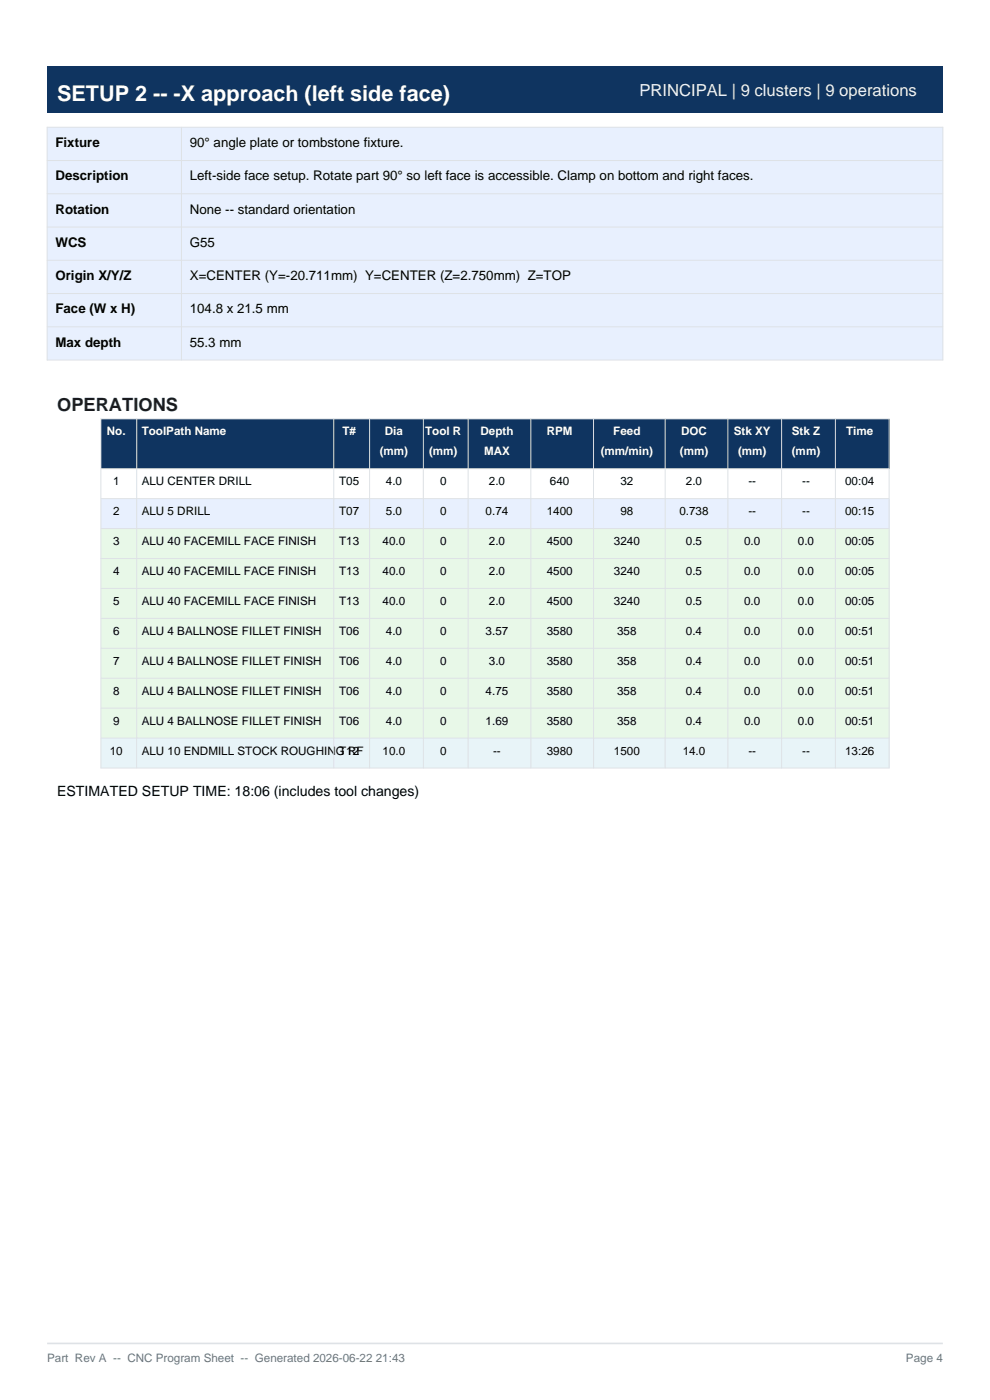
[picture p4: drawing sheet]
<svg xmlns="http://www.w3.org/2000/svg" width="210mm" height="297mm" viewBox="0 0 210 297" stroke-linecap="round" stroke-linejoin="round" font-family="sans-serif">
<defs><g id="words">
<text font-size="4.6" fill="#fff" x="12.1" y="21.5">SETUP 2 -- -X approach (left side face)</text>
<text font-size="3.9" fill="#1a1a2e" x="12.1" y="87.1">OPERATIONS</text>
<text font-size="3.5" fill="#e8f0fe" x="135.6" y="20.5">PRINCIPAL | 9 clusters | 9 operations</text>
<text font-size="3" x="12.1" y="168.9">ESTIMATED SETUP TIME: 18:06 (includes tool changes)</text>
<g font-size="2.8">
<text x="11.8" y="31.2">Fixture</text>
<text x="40.3" y="31.2">90° angle plate or tombstone fixture.</text>
<text x="11.8" y="38.3">Description</text>
<text x="40.3" y="38.3">Left-side face setup. Rotate part 90° so left face is accessible. Clamp on bottom and right faces.</text>
<text x="11.8" y="45.3">Rotation</text>
<text x="40.3" y="45.3">None -- standard orientation</text>
<text x="11.8" y="52.4">WCS</text>
<text x="40.3" y="52.4">G55</text>
<text x="11.8" y="59.4">Origin X/Y/Z</text>
<text x="40.3" y="59.4">X=CENTER (Y=-20.711mm) Y=CENTER (Z=2.750mm) Z=TOP</text>
<text x="11.8" y="66.5">Face (W x H)</text>
<text x="40.3" y="66.5">104.8 x 21.5 mm</text>
<text x="11.8" y="73.6">Max depth</text>
<text x="40.3" y="73.6">55.3 mm</text>
</g>
<g font-size="2.5" fill="#fff">
<text x="22.7" y="92.4">No.</text>
<text x="30.1" y="92.4">ToolPath Name</text>
<text x="72.6" y="92.4">T#</text>
<text x="81.6" y="92.4">Dia</text>
<text x="90.2" y="92.4">Tool R</text>
<text x="101.9" y="92.4">Depth</text>
<text x="116" y="92.4">RPM</text>
<text x="130.1" y="92.4">Feed</text>
<text x="144.5" y="92.4">DOC</text>
<text x="155.7" y="92.4">Stk XY</text>
<text x="168" y="92.4">Stk Z</text>
<text x="179.5" y="92.4">Time</text>
<text x="80.6" y="96.6">(mm)</text>
<text x="91" y="96.6">(mm)</text>
<text x="102.7" y="96.6">MAX</text>
<text x="127.4" y="96.6">(mm/min)</text>
<text x="144.2" y="96.6">(mm)</text>
<text x="156.6" y="96.6">(mm)</text>
<text x="168" y="96.6">(mm)</text>
</g>
<g font-size="2.5">
<text x="24" y="103">1</text>
<text x="30.1" y="103">ALU CENTER DRILL</text>
<text x="71.9" y="103">T05</text>
<text x="81.9" y="103">4.0</text>
<text x="93.3" y="103">0</text>
<text x="103.7" y="103">2.0</text>
<text x="116.7" y="103">640</text>
<text x="131.6" y="103">32</text>
<text x="145.5" y="103">2.0</text>
<text x="158.7" y="103">--</text>
<text x="170.1" y="103">--</text>
<text x="179.3" y="103">00:04</text>
<text x="24" y="109.3">2</text>
<text x="30.1" y="109.3">ALU 5 DRILL</text>
<text x="71.9" y="109.3">T07</text>
<text x="81.9" y="109.3">5.0</text>
<text x="93.3" y="109.3">0</text>
<text x="103" y="109.3">0.74</text>
<text x="116" y="109.3">1400</text>
<text x="131.6" y="109.3">98</text>
<text x="144.1" y="109.3">0.738</text>
<text x="158.7" y="109.3">--</text>
<text x="170.1" y="109.3">--</text>
<text x="179.3" y="109.3">00:15</text>
<text x="24" y="115.7">3</text>
<text x="30.1" y="115.7">ALU 40 FACEMILL FACE FINISH</text>
<text x="71.9" y="115.7">T13</text>
<text x="81.2" y="115.7">40.0</text>
<text x="93.3" y="115.7">0</text>
<text x="103.7" y="115.7">2.0</text>
<text x="116" y="115.7">4500</text>
<text x="130.2" y="115.7">3240</text>
<text x="145.5" y="115.7">0.5</text>
<text x="157.9" y="115.7">0.0</text>
<text x="169.3" y="115.7">0.0</text>
<text x="179.3" y="115.7">00:05</text>
<text x="24" y="122">4</text>
<text x="30.1" y="122">ALU 40 FACEMILL FACE FINISH</text>
<text x="71.9" y="122">T13</text>
<text x="81.2" y="122">40.0</text>
<text x="93.3" y="122">0</text>
<text x="103.7" y="122">2.0</text>
<text x="116" y="122">4500</text>
<text x="130.2" y="122">3240</text>
<text x="145.5" y="122">0.5</text>
<text x="157.9" y="122">0.0</text>
<text x="169.3" y="122">0.0</text>
<text x="179.3" y="122">00:05</text>
<text x="24" y="128.4">5</text>
<text x="30.1" y="128.4">ALU 40 FACEMILL FACE FINISH</text>
<text x="71.9" y="128.4">T13</text>
<text x="81.2" y="128.4">40.0</text>
<text x="93.3" y="128.4">0</text>
<text x="103.7" y="128.4">2.0</text>
<text x="116" y="128.4">4500</text>
<text x="130.2" y="128.4">3240</text>
<text x="145.5" y="128.4">0.5</text>
<text x="157.9" y="128.4">0.0</text>
<text x="169.3" y="128.4">0.0</text>
<text x="179.3" y="128.4">00:05</text>
<text x="24" y="134.7">6</text>
<text x="30.1" y="134.7">ALU 4 BALLNOSE FILLET FINISH</text>
<text x="71.9" y="134.7">T06</text>
<text x="81.9" y="134.7">4.0</text>
<text x="93.3" y="134.7">0</text>
<text x="103" y="134.7">3.57</text>
<text x="116" y="134.7">3580</text>
<text x="130.9" y="134.7">358</text>
<text x="145.5" y="134.7">0.4</text>
<text x="157.9" y="134.7">0.0</text>
<text x="169.3" y="134.7">0.0</text>
<text x="179.3" y="134.7">00:51</text>
<text x="24" y="141.1">7</text>
<text x="30.1" y="141.1">ALU 4 BALLNOSE FILLET FINISH</text>
<text x="71.9" y="141.1">T06</text>
<text x="81.9" y="141.1">4.0</text>
<text x="93.3" y="141.1">0</text>
<text x="103.7" y="141.1">3.0</text>
<text x="116" y="141.1">3580</text>
<text x="130.9" y="141.1">358</text>
<text x="145.5" y="141.1">0.4</text>
<text x="157.9" y="141.1">0.0</text>
<text x="169.3" y="141.1">0.0</text>
<text x="179.3" y="141.1">00:51</text>
<text x="24" y="147.4">8</text>
<text x="30.1" y="147.4">ALU 4 BALLNOSE FILLET FINISH</text>
<text x="71.9" y="147.4">T06</text>
<text x="81.9" y="147.4">4.0</text>
<text x="93.3" y="147.4">0</text>
<text x="103" y="147.4">4.75</text>
<text x="116" y="147.4">3580</text>
<text x="130.9" y="147.4">358</text>
<text x="145.5" y="147.4">0.4</text>
<text x="157.9" y="147.4">0.0</text>
<text x="169.3" y="147.4">0.0</text>
<text x="179.3" y="147.4">00:51</text>
<text x="24" y="153.8">9</text>
<text x="30.1" y="153.8">ALU 4 BALLNOSE FILLET FINISH</text>
<text x="71.9" y="153.8">T06</text>
<text x="81.9" y="153.8">4.0</text>
<text x="93.3" y="153.8">0</text>
<text x="103" y="153.8">1.69</text>
<text x="116" y="153.8">3580</text>
<text x="130.9" y="153.8">358</text>
<text x="145.5" y="153.8">0.4</text>
<text x="157.9" y="153.8">0.0</text>
<text x="169.3" y="153.8">0.0</text>
<text x="179.3" y="153.8">00:51</text>
<text x="23.3" y="160.1">10</text>
<text x="30.1" y="160.1">ALU 10 ENDMILL STOCK ROUGHING RF</text>
<text x="71.9" y="160.1">T12</text>
<text x="81.2" y="160.1">10.0</text>
<text x="93.3" y="160.1">0</text>
<text x="104.6" y="160.1">--</text>
<text x="116" y="160.1">3980</text>
<text x="130.2" y="160.1">1500</text>
<text x="144.8" y="160.1">14.0</text>
<text x="158.7" y="160.1">--</text>
<text x="170.1" y="160.1">--</text>
<text x="179.3" y="160.1">13:26</text>
</g>
<g font-size="2.5" fill="#6c757d">
<text x="10" y="289">Part Rev A -- CNC Program Sheet -- Generated 2026-06-22 21:43</text>
<text x="192.2" y="289">Page 4</text>
</g>
</g></defs>
<path d="M10 285h190" fill="none" stroke="#dee2e6" stroke-width=".35"/>
<path d="M10 14.1h190v9.9h-190z" fill-rule="evenodd" fill="#0f3460"/>
<path d="M10 27h190v49.4h-190z" fill-rule="evenodd" fill="#e8f0fe"/>
<path d="M10 27h190v49.4h-190zM10 34h190M38.5 27v49.4M10 41.1h190M10 48.2h190M10 55.2h190M10 62.3h190M10 69.3h190" fill="none" stroke="#dee2e6" stroke-width=".21"/>
<path d="M21.4 88.9h167.2v10.5h-167.2z" fill-rule="evenodd" fill="#0f3460"/>
<path d="M21.4 99.4h167.2v6.4h-167.2z" fill-rule="evenodd" fill="#fff"/>
<path d="M21.4 105.8h167.2v6.3h-167.2z" fill-rule="evenodd" fill="#e8f0fe"/>
<path d="M21.4 112.1h167.2v6.4h-167.2z" fill-rule="evenodd" fill="#fff"/>
<path d="M21.4 118.5h167.2v6.3h-167.2z" fill-rule="evenodd" fill="#e8f0fe"/>
<path d="M21.4 124.8h167.2v6.4h-167.2z" fill-rule="evenodd" fill="#fff"/>
<path d="M21.4 131.2h167.2v6.3h-167.2z" fill-rule="evenodd" fill="#e8f0fe"/>
<path d="M21.4 137.5h167.2v6.4h-167.2z" fill-rule="evenodd" fill="#fff"/>
<path d="M21.4 143.9h167.2v6.3h-167.2z" fill-rule="evenodd" fill="#e8f0fe"/>
<path d="M21.4 150.2h167.2v6.4h-167.2z" fill-rule="evenodd" fill="#fff"/>
<path d="M21.4 156.6h167.2v6.3h-167.2z" fill-rule="evenodd" fill="#e8f0fe"/>
<g fill="#e8f8e8">
<path d="M21.4 112.1h167.2v6.4h-167.2z" fill-rule="evenodd"/>
<path d="M21.4 118.5h167.2v6.3h-167.2z" fill-rule="evenodd"/>
<path d="M21.4 124.8h167.2v6.4h-167.2z" fill-rule="evenodd"/>
<path d="M21.4 131.2h167.2v6.3h-167.2z" fill-rule="evenodd"/>
<path d="M21.4 137.5h167.2v6.4h-167.2z" fill-rule="evenodd"/>
<path d="M21.4 143.9h167.2v6.3h-167.2z" fill-rule="evenodd"/>
<path d="M21.4 150.2h167.2v6.4h-167.2z" fill-rule="evenodd"/>
</g>
<path d="M21.4 156.6h167.2v6.3h-167.2z" fill-rule="evenodd" fill="#e8f4f8"/>
<g fill="none" stroke="#dee2e6" stroke-width=".21">
<path d="M21.4 88.9h167.2v74h-167.2zM21.4 99.4h167.2M29 88.9v74M70.8 88.9v74M78.4 88.9v74M89.8 88.9v74M99.3 88.9v74M112.6 88.9v74M125.9 88.9v74M141.1 88.9v74M154.4 88.9v74M165.8 88.9v74"/>
<path d="M177.2 88.9v74M21.4 105.8h167.2M21.4 112.1h167.2M21.4 118.5h167.2M21.4 124.8h167.2M21.4 131.2h167.2M21.4 137.5h167.2M21.4 143.9h167.2M21.4 150.2h167.2M21.4 156.6h167.2"/>
</g>
<use href="#words"/>
</svg>
